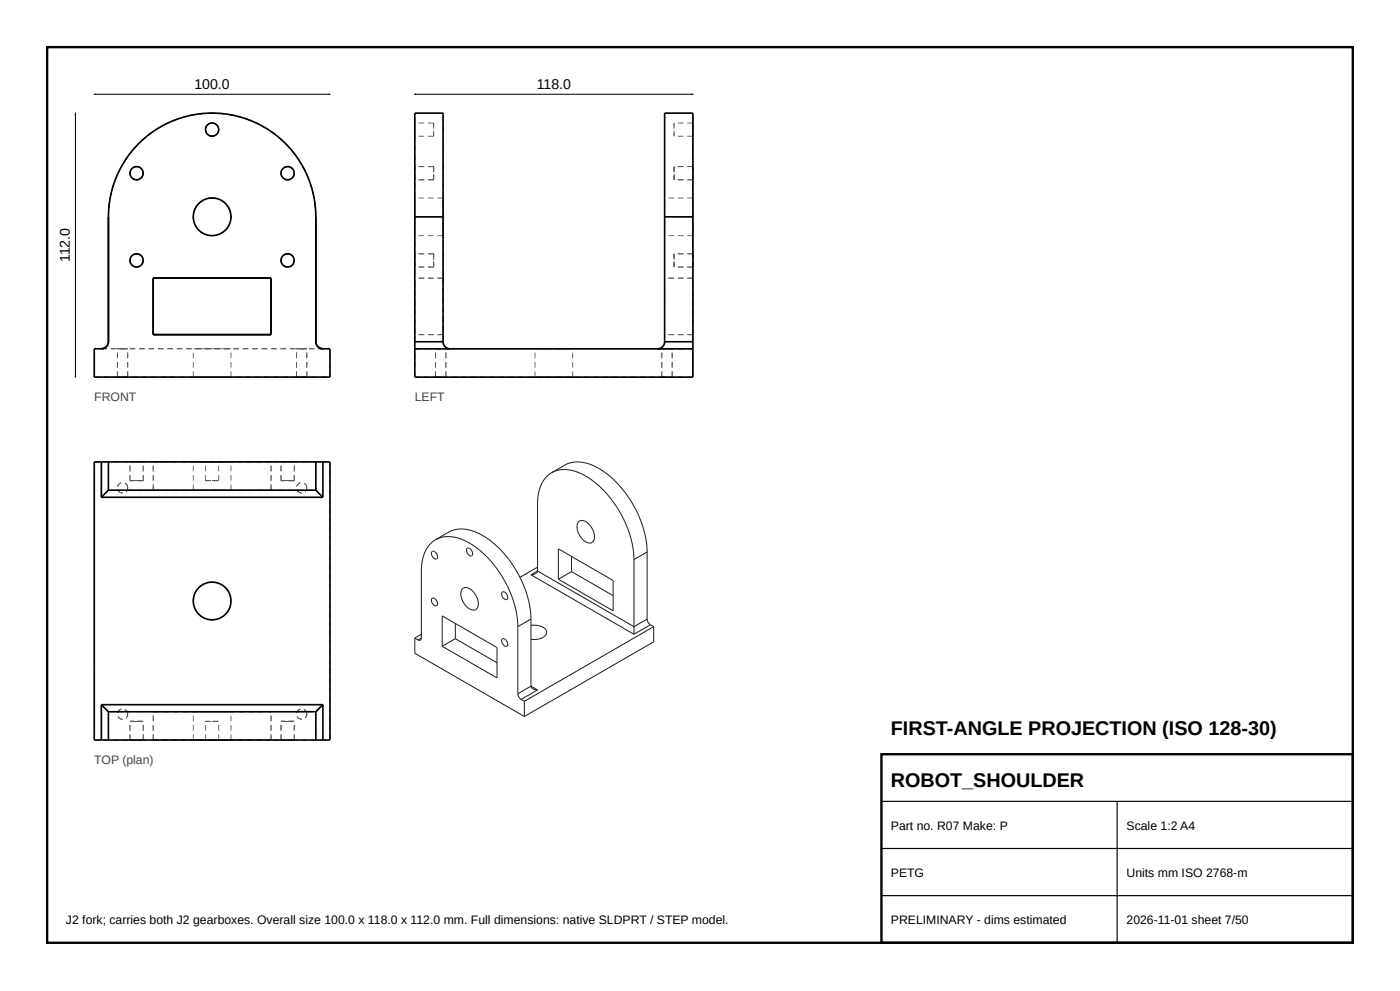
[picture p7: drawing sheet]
<svg xmlns="http://www.w3.org/2000/svg" width="297mm" height="210mm" viewBox="0 0 297 210" stroke-linecap="round" stroke-linejoin="round" font-family="sans-serif">
<defs><g id="words">
<g font-size="4.2">
<text x="189" y="156">FIRST-ANGLE PROJECTION (ISO 128-30)</text>
<text x="189" y="167">ROBOT_SHOULDER</text>
</g>
<g font-size="3">
<text x="41.2" y="18.8">100.0</text>
<text x="113.9" y="18.8">118.0</text>
<text x="14.8" y="55.6" transform="rotate(-90 14.8 55.6)">112.0</text>
</g>
<g font-size="2.6" fill="#444">
<text x="20" y="85">FRONT</text>
<text x="88" y="85">LEFT</text>
<text x="20" y="162">TOP (plan)</text>
</g>
<g font-size="2.6">
<text x="189" y="176">Part no. R07 Make: P</text>
<text x="239" y="176">Scale 1:2 A4</text>
<text x="189" y="186">PETG</text>
<text x="239" y="186">Units mm ISO 2768-m</text>
<text x="14" y="196">J2 fork; carries both J2 gearboxes. Overall size 100.0 x 118.0 x 112.0 mm. Full dimensions: native SLDPRT / STEP model.</text>
<text x="189" y="196">PRELIMINARY - dims estimated</text>
<text x="239" y="196">2026-11-01 sheet 7/50</text>
</g>
</g></defs>
<path d="M10 10h277v190h-277zM187 160h100v40h-100z" fill="none" stroke="#000" stroke-width=".5"/>
<path d="M187 170h100M187 180h100M237 170v30M187 190h100" fill="none" stroke="#000" stroke-width=".25"/>
<g fill="#555">
<path d="M20 73.9h1.2v.2h-1.2z"/>
<path d="M68.5 73.9h1.2v.2h-1.2z"/>
<path d="M21.5 73.9h1.2v.2h-1.2zM23.5 73.9h1.2v.2h-1.2zM25.5 73.9h1.2v.2h-1.2zM27.5 73.9h1.2v.2h-1.2zM29.5 73.9h1.2v.2h-1.2zM31.5 73.9h1.2v.2h-1.2zM33.5 73.9h1.2v.2h-1.2zM35.5 73.9h1.2v.2h-1.2zM37.5 73.9h1.2v.2h-1.2zM39.5 73.9h1.2v.2h-1.2zM41.5 73.9h1.2v.2h-1.2zM43.5 73.9h1.2v.2h-1.2zM45.5 73.9h1.2v.2h-1.2zM47.5 73.9h1.2v.2h-1.2zM49.5 73.9h1.2v.2h-1.2zM51.5 73.9h1.2v.2h-1.2zM53.5 73.9h1.2v.2h-1.2zM55.5 73.9h1.2v.2h-1.2zM57.5 73.9h1.2v.2h-1.2zM59.5 73.9h1.2v.2h-1.2zM61.5 73.9h1.2v.2h-1.2zM63.5 73.9h1.2v.2h-1.2zM65.5 73.9h1.2v.2h-1.2zM67.5 73.9h1v.2h-1z"/>
<path d="M21.5 73.9h1.2v.2h-1.2zM23.5 73.9h1.2v.2h-1.2zM25.5 73.9h1.2v.2h-1.2zM27.5 73.9h1.2v.2h-1.2zM29.5 73.9h1.2v.2h-1.2zM31.5 73.9h1.2v.2h-1.2zM33.5 73.9h1.2v.2h-1.2zM35.5 73.9h1.2v.2h-1.2zM37.5 73.9h1.2v.2h-1.2zM39.5 73.9h1.2v.2h-1.2zM41.5 73.9h1.2v.2h-1.2zM43.5 73.9h1.2v.2h-1.2zM45.5 73.9h1.2v.2h-1.2zM47.5 73.9h1.2v.2h-1.2zM49.5 73.9h1.2v.2h-1.2zM51.5 73.9h1.2v.2h-1.2zM53.5 73.9h1.2v.2h-1.2zM55.5 73.9h1.2v.2h-1.2zM57.5 73.9h1.2v.2h-1.2zM59.5 73.9h1.2v.2h-1.2zM61.5 73.9h1.2v.2h-1.2zM63.5 73.9h1.2v.2h-1.2zM65.5 73.9h1.2v.2h-1.2zM67.5 73.9h1v.2h-1z"/>
<path d="M47.8 73.9h1.2v.2h-1.2zM45.8 73.9h1.2v.2h-1.2zM43.8 73.9h1.2v.2h-1.2zM41.8 73.9h1.2v.2h-1.2z"/>
<path d="M41 73.9h1.2v.2h-1.2zM43 73.9h1.2v.2h-1.2zM45 73.9h1.2v.2h-1.2zM47 73.9h1.2v.2h-1.2z"/>
<path d="M21.5 73.9l.7-.1 .3-.3 .1 .1-.7 .4-.4 .1zM22.9 72.5h.2l-.1 .4-.1-.1z"/>
<path d="M19.9 78.8h.2v1.2h-.2zM19.9 76.8h.2v1.2h-.2zM19.9 74.8h.2v1.2h-.2z"/>
<path d="M22.9 71.3h.2v1.2h-.2zM22.9 69.3h.2v1.2h-.2zM22.9 67.3h.2v1.2h-.2zM22.9 65.3h.2v1.2h-.2zM22.9 63.3h.2v1.2h-.2zM22.9 61.3h.2v1.2h-.2zM22.9 59.3h.2v1.2h-.2zM22.9 57.3h.2v1.2h-.2zM22.9 55.3h.2v1.2h-.2zM22.9 53.3h.2v1.2h-.2zM22.9 51.3h.2v1.2h-.2zM22.9 49.3h.2v1.2h-.2zM22.9 47.3h.2v1.2h-.2zM22.9 46h.2v.5h-.2z"/>
<path d="M20 79.9h1.2v.2h-1.2zM22 79.9h1.2v.2h-1.2zM24 79.9h1.2v.2h-1.2zM26 79.9h1.2v.2h-1.2zM28 79.9h1.2v.2h-1.2zM30 79.9h1.2v.2h-1.2zM32 79.9h1.2v.2h-1.2zM34 79.9h1.2v.2h-1.2zM36 79.9h1.2v.2h-1.2zM38 79.9h1.2v.2h-1.2zM40 79.9h1.2v.2h-1.2zM42 79.9h1.2v.2h-1.2zM44 79.9h1.2v.2h-1.2zM46 79.9h1.2v.2h-1.2zM48 79.9h1.2v.2h-1.2zM50 79.9h1.2v.2h-1.2zM52 79.9h1.2v.2h-1.2zM54 79.9h1.2v.2h-1.2zM56 79.9h1.2v.2h-1.2zM58 79.9h1.2v.2h-1.2zM60 79.9h1.2v.2h-1.2zM62 79.9h1.2v.2h-1.2zM64 79.9h1.2v.2h-1.2zM66 79.9h1.2v.2h-1.2zM68 79.9h1.2v.2h-1.2z"/>
<path d="M25.9 79.9h1.2v.2h-1.2zM24.9 79.9h.2v.2h-.2z"/>
<path d="M24.9 79.9h1.2v.2h-1.2zM26.9 79.9h.2v.2h-.2z"/>
<path d="M63.9 79.9h1.2v.2h-1.2zM62.9 79.9h.2v.2h-.2z"/>
<path d="M62.9 79.9h1.2v.2h-1.2zM64.9 79.9h.2v.2h-.2z"/>
<path d="M25.9 79.9h1.2v.2h-1.2zM24.9 79.9h.2v.2h-.2z"/>
<path d="M24.9 79.9h1.2v.2h-1.2zM26.9 79.9h.2v.2h-.2z"/>
<path d="M47.8 79.9h1.2v.2h-1.2zM45.8 79.9h1.2v.2h-1.2zM43.8 79.9h1.2v.2h-1.2zM41.8 79.9h1.2v.2h-1.2z"/>
<path d="M41 79.9h1.2v.2h-1.2zM43 79.9h1.2v.2h-1.2zM45 79.9h1.2v.2h-1.2zM47 79.9h1.2v.2h-1.2z"/>
<path d="M63.9 79.9h1.2v.2h-1.2zM62.9 79.9h.2v.2h-.2z"/>
<path d="M62.9 79.9h1.2v.2h-1.2zM64.9 79.9h.2v.2h-.2z"/>
<path d="M66.9 44.8h.2v1.2h-.2zM66.7 42.8h.1l.2 1.2h-.2v-.6zM66.3 40.9l.2-.1 .2 1.2h-.2zM65.7 38.9h.2l.4 1.1-.2 .1-.1-.5zM65 37.1l.2-.1 .4 1.1-.1 .1zM64.1 35.3l.2-.1 .5 1.1-.1 .1-.1-.5zM63.1 33.6l.1-.1 .7 1-.2 .1zM61.9 32l.1-.1 .8 1-.2 .1zM60.7 30.4l.8 .9-.1 .1-.9-.8zM59.2 29.1l.9 .8-.1 .1-.9-.8zM57.6 27.9l1 .7-.1 .1-1-.7zM55.9 26.8l1 .6-.1 .2-1-.7zM54.1 25.9l1.1 .5-.1 .2-.6-.5-.5-.1zM52.2 25.1l1.2 .5-.1 .1-1.1-.4zM50.3 24.6l1.2 .3-.1 .2-.6-.3-.5-.1zM48.4 24.2l1.1 .2v.1l-1.2-.2zM46.4 24l1.2 .1-.1 .1-.5-.1h-.7zM44.4 23.9h1.2v.2h-1.2zM42.3 24.1l1.2-.1 .1 .1h-.6l-.6 .1zM40.4 24.4l1.2-.2v.2l-1.2 .2zM38.4 24.9l1.2-.3v.2h-.4l-.7 .3zM36.5 25.6l1.2-.4v.1l-1.1 .5zM34.7 26.4l1.1-.5 .1 .2-1.1 .5zM33 27.5l1-.7 .1 .2-1 .6zM31.4 28.6l.9-.7 .1 .2-.9 .7zM29.8 29.9l.9-.8 .2 .2-.9 .8zM29.2 30.6l.1-.1 .1 .1-.8 .9-.2-.1zM27.9 32l.2 .1-.6 .5-.2 .4-.1-.1zM26.7 33.6l.2 .1-.7 1-.1-.1zM25.7 35.3l.1 .1-.4 .5-.1 .6-.2-.1zM24.8 37.1l.1 .1-.4 1.1-.2-.1zM24.1 39h.1l-.2 .6-.1 .6-.2-.1zM23.5 40.9h.2l-.3 1.2h-.1zM23.1 42.9h.2l-.1 .5v.7h-.2zM22.9 44.9h.2v1.1h-.2z"/>
<path d="M69.9 78.8h.2v1.2h-.2zM69.9 76.8h.2v1.2h-.2zM69.9 74.8h.2v1.2h-.2z"/>
<path d="M66.9 71.3h.2v1.2h-.2zM66.9 69.3h.2v1.2h-.2zM66.9 67.3h.2v1.2h-.2zM66.9 65.3h.2v1.2h-.2zM66.9 63.3h.2v1.2h-.2zM66.9 61.3h.2v1.2h-.2zM66.9 59.3h.2v1.2h-.2zM66.9 57.3h.2v1.2h-.2zM66.9 55.3h.2v1.2h-.2zM66.9 53.3h.2v1.2h-.2zM66.9 51.3h.2v1.2h-.2zM66.9 49.3h.2v1.2h-.2zM66.9 47.3h.2v1.2h-.2zM66.9 46h.2v.5h-.2z"/>
<path d="M67.4 73.6l.1-.1 .3 .3 .7 .1v.2l-.7-.2zM66.9 72.5h.2v.3l-.1 .1z"/>
<path d="M29 53.7l.6 .2 .5 .4-.1 .1-.4-.4-.6-.1zM30.3 55.1l.2-.1v.3l-.4 .9-.1-.1 .3-.5zM28.3 56.3l.5 .3 .5-.1 .1 .2-.9-.1-.3-.1zM27.6 54.6l.2 .1-.2 .6 .2 .5h-.2l-.1-.5zM28.2 54l.8-.3v.2h-.3l-.4 .2z"/>
<path d="M32.5 58.9h1.2v.2h-1.2zM34.5 58.9h1.2v.2h-1.2zM36.5 58.9h1.2v.2h-1.2zM38.5 58.9h1.2v.2h-1.2zM40.5 58.9h1.2v.2h-1.2zM42.5 58.9h1.2v.2h-1.2zM44.5 58.9h1.2v.2h-1.2zM46.5 58.9h1.2v.2h-1.2zM48.5 58.9h1.2v.2h-1.2zM50.5 58.9h1.2v.2h-1.2zM52.5 58.9h1.2v.2h-1.2zM54.5 58.9h1.2v.2h-1.2zM56.5 58.9h1v.2h-1z"/>
<path d="M57.4 59h.2v1.2h-.2zM57.4 61h.2v1.2h-.2zM57.4 63h.2v1.2h-.2zM57.4 65h.2v1.2h-.2zM57.4 67h.2v1.2h-.2zM57.4 69h.2v1.2h-.2z"/>
<path d="M32.5 70.9h1.2v.2h-1.2zM34.5 70.9h1.2v.2h-1.2zM36.5 70.9h1.2v.2h-1.2zM38.5 70.9h1.2v.2h-1.2zM40.5 70.9h1.2v.2h-1.2zM42.5 70.9h1.2v.2h-1.2zM44.5 70.9h1.2v.2h-1.2zM46.5 70.9h1.2v.2h-1.2zM48.5 70.9h1.2v.2h-1.2zM50.5 70.9h1.2v.2h-1.2zM52.5 70.9h1.2v.2h-1.2zM54.5 70.9h1.2v.2h-1.2zM56.5 70.9h1v.2h-1z"/>
<path d="M32.4 59h.2v1.2h-.2zM32.4 61h.2v1.2h-.2zM32.4 63h.2v1.2h-.2zM32.4 65h.2v1.2h-.2zM32.4 67h.2v1.2h-.2zM32.4 69h.2v1.2h-.2z"/>
<path d="M29 35.3l.6 .1 .5 .4-.1 .1-.4-.4-.6-.1zM30.3 36.6l.2-.1v.3l-.4 .9-.1-.1 .3-.5zM28.3 37.8l.5 .3 .5-.1 .1 .2-.9-.1-.3-.1zM27.6 36.1l.2 .1-.2 .6 .2 .5h-.2l-.1-.5zM28.2 35.5l.8-.2v.1h-.3l-.4 .2z"/>
<path d="M45 41.9l1.2 .2v.2l-.6-.3-.6 .1zM47 42.4l.9 .7-.1 .2-.2-.4-.7-.3zM48.3 43.9l.1-.1 .5 1.1h-.1l-.2-.7zM48.9 45.7h.2v.1l-.1 1.1h-.2l.2-.5zM48.5 47.6l.2 .1-.7 1-.1-.1 .6-.6zM46.3 49.7l.6-.2 .4-.4 .1 .2-1 .5zM44.4 49.8l.3 .2 .8-.1 .1 .1h-1.3zM42.6 49.1l.5 .4 .5 .1v.2l-1-.5-.1-.1zM41.3 47.6l.1-.1 .1 .5 .5 .5-.1 .1zM40.9 45.6h.2l-.1 .8 .2 .4h-.2zM41.6 43.7l.2 .1-.4 .4-.1 .7-.2-.1zM42.1 43.1l1-.7 .1 .1-.3 .1-.6 .6zM43.9 42.1l1.1-.2v.2l-.6-.1-.5 .2z"/>
<path d="M45 26l.7 .2 .4 .3-.1 .1-.4-.4h-.6zM46.3 27.3h.2v.3l-.4 .9-.1-.1 .3-.5zM44.3 28.6l.5 .3 .6-.2v.2h-.9l-.3-.2zM43.7 26.8l.1 .1-.2 .7 .2 .4-.2 .1-.1-.5zM44.2 26.2l.8-.2v.2l-.3-.1-.4 .3z"/>
<path d="M61 53.7l.7 .2 .4 .4-.1 .1-.3-.4-.7-.1zM62.3 55.1l.2-.1v.3l-.4 .9-.1-.1 .4-.5zM60.3 56.3l.6 .3 .5-.1v.2l-.9-.1-.3-.1zM59.7 54.6l.1 .1-.2 .6 .2 .5h-.1l-.2-.5zM60.2 54l.8-.3v.2h-.3l-.4 .2z"/>
<path d="M61 35.3l.7 .1 .4 .4-.1 .1-.3-.4-.7-.1zM62.3 36.6l.2-.1v.3l-.4 .9-.1-.1 .4-.5zM60.3 37.8l.6 .3 .5-.1v.2l-.9-.1-.3-.1zM59.7 36.1l.1 .1-.2 .6 .2 .5h-.1l-.2-.5zM60.2 35.5l.8-.2v.1h-.3l-.4 .2z"/>
<path d="M21.5 73.9l.7-.1 .3-.3 .1 .1-.7 .4-.4 .1zM22.9 72.5h.2l-.1 .4-.1-.1z"/>
<path d="M22.9 71.3h.2v1.2h-.2zM22.9 69.3h.2v1.2h-.2zM22.9 67.3h.2v1.2h-.2zM22.9 65.3h.2v1.2h-.2zM22.9 63.3h.2v1.2h-.2zM22.9 61.3h.2v1.2h-.2zM22.9 59.3h.2v1.2h-.2zM22.9 57.3h.2v1.2h-.2zM22.9 55.3h.2v1.2h-.2zM22.9 53.3h.2v1.2h-.2zM22.9 51.3h.2v1.2h-.2zM22.9 49.3h.2v1.2h-.2zM22.9 47.3h.2v1.2h-.2zM22.9 46h.2v.5h-.2z"/>
<path d="M66.9 44.8h.2v1.2h-.2zM66.7 42.8h.1l.2 1.2h-.2v-.6zM66.3 40.9l.2-.1 .2 1.2h-.2zM65.7 38.9h.2l.4 1.1-.2 .1-.1-.5zM65 37.1l.2-.1 .4 1.1-.1 .1zM64.1 35.3l.2-.1 .5 1.1-.1 .1-.1-.5zM63.1 33.6l.1-.1 .7 1-.2 .1zM61.9 32l.1-.1 .8 1-.2 .1zM60.7 30.4l.8 .9-.1 .1-.9-.8zM59.2 29.1l.9 .8-.1 .1-.9-.8zM57.6 27.9l1 .7-.1 .1-1-.7zM55.9 26.8l1 .6-.1 .2-1-.7zM54.1 25.9l1.1 .5-.1 .2-.6-.5-.5-.1zM52.2 25.1l1.2 .5-.1 .1-1.1-.4zM50.3 24.6l1.2 .3-.1 .2-.6-.3-.5-.1zM48.4 24.2l1.1 .2v.1l-1.2-.2zM46.4 24l1.2 .1-.1 .1-.5-.1h-.7zM44.4 23.9h1.2v.2h-1.2zM42.3 24.1l1.2-.1 .1 .1h-.6l-.6 .1zM40.4 24.4l1.2-.2v.2l-1.2 .2zM38.4 24.9l1.2-.3v.2h-.4l-.7 .3zM36.5 25.6l1.2-.4v.1l-1.1 .5zM34.7 26.4l1.1-.5 .1 .2-1.1 .5zM33 27.5l1-.7 .1 .2-1 .6zM31.4 28.6l.9-.7 .1 .2-.9 .7zM29.8 29.9l.9-.8 .2 .2-.9 .8zM29.2 30.6l.1-.1 .1 .1-.8 .9-.2-.1zM27.9 32l.2 .1-.6 .5-.2 .4-.1-.1zM26.7 33.6l.2 .1-.7 1-.1-.1zM25.7 35.3l.1 .1-.4 .5-.1 .6-.2-.1zM24.8 37.1l.1 .1-.4 1.1-.2-.1zM24.1 39h.1l-.2 .6-.1 .6-.2-.1zM23.5 40.9h.2l-.3 1.2h-.1zM23.1 42.9h.2l-.1 .5v.7h-.2zM22.9 44.9h.2v1.1h-.2z"/>
<path d="M66.9 71.3h.2v1.2h-.2zM66.9 69.3h.2v1.2h-.2zM66.9 67.3h.2v1.2h-.2zM66.9 65.3h.2v1.2h-.2zM66.9 63.3h.2v1.2h-.2zM66.9 61.3h.2v1.2h-.2zM66.9 59.3h.2v1.2h-.2zM66.9 57.3h.2v1.2h-.2zM66.9 55.3h.2v1.2h-.2zM66.9 53.3h.2v1.2h-.2zM66.9 51.3h.2v1.2h-.2zM66.9 49.3h.2v1.2h-.2zM66.9 47.3h.2v1.2h-.2zM66.9 46h.2v.5h-.2z"/>
<path d="M67.5 73.5l.3 .3 .7 .1v.2l-.7-.2-.4-.3zM66.9 72.5h.2v.3l-.1 .1z"/>
<path d="M29 53.7l.6 .2 .5 .4-.1 .1-.4-.4-.6-.1zM30.3 55.1l.2-.1v.3l-.4 .9-.1-.1 .3-.5zM28.3 56.3l.5 .3 .5-.1 .1 .2-.9-.1-.3-.1zM27.6 54.6l.2 .1-.2 .6 .2 .5h-.2l-.1-.5zM28.2 54l.8-.3v.2h-.3l-.4 .2z"/>
<path d="M32.5 58.9h1.2v.2h-1.2zM34.5 58.9h1.2v.2h-1.2zM36.5 58.9h1.2v.2h-1.2zM38.5 58.9h1.2v.2h-1.2zM40.5 58.9h1.2v.2h-1.2zM42.5 58.9h1.2v.2h-1.2zM44.5 58.9h1.2v.2h-1.2zM46.5 58.9h1.2v.2h-1.2zM48.5 58.9h1.2v.2h-1.2zM50.5 58.9h1.2v.2h-1.2zM52.5 58.9h1.2v.2h-1.2zM54.5 58.9h1.2v.2h-1.2zM56.5 58.9h1v.2h-1z"/>
<path d="M57.4 69.8h.2v1.2h-.2zM57.4 67.8h.2v1.2h-.2zM57.4 65.8h.2v1.2h-.2zM57.4 63.8h.2v1.2h-.2zM57.4 61.8h.2v1.2h-.2zM57.4 59.8h.2v1.2h-.2z"/>
<path d="M32.5 70.9h1.2v.2h-1.2zM34.5 70.9h1.2v.2h-1.2zM36.5 70.9h1.2v.2h-1.2zM38.5 70.9h1.2v.2h-1.2zM40.5 70.9h1.2v.2h-1.2zM42.5 70.9h1.2v.2h-1.2zM44.5 70.9h1.2v.2h-1.2zM46.5 70.9h1.2v.2h-1.2zM48.5 70.9h1.2v.2h-1.2zM50.5 70.9h1.2v.2h-1.2zM52.5 70.9h1.2v.2h-1.2zM54.5 70.9h1.2v.2h-1.2zM56.5 70.9h1v.2h-1z"/>
<path d="M32.4 69.8h.2v1.2h-.2zM32.4 67.8h.2v1.2h-.2zM32.4 65.8h.2v1.2h-.2zM32.4 63.8h.2v1.2h-.2zM32.4 61.8h.2v1.2h-.2zM32.4 59.8h.2v1.2h-.2z"/>
<path d="M29 35.3l.6 .1 .5 .4-.1 .1-.4-.4-.6-.1zM30.3 36.6l.2-.1v.3l-.4 .9-.1-.1 .3-.5zM28.3 37.8l.5 .3 .5-.1 .1 .2-.9-.1-.3-.1zM27.6 36.1l.2 .1-.2 .6 .2 .5h-.2l-.1-.5zM28.2 35.5l.8-.2v.1h-.3l-.4 .2z"/>
<path d="M45 41.9l1.2 .2v.2l-.6-.3-.6 .1zM47 42.4l.9 .7-.1 .2-.2-.4-.7-.3zM48.3 43.9l.1-.1 .5 1.1h-.1l-.2-.7zM48.9 45.7h.2v.1l-.1 1.1h-.2l.2-.5zM48.5 47.6l.2 .1-.7 1-.1-.1 .6-.6zM46.3 49.7l.6-.2 .4-.4 .1 .2-1 .5zM44.4 49.8l.3 .2 .8-.1 .1 .1h-1.3zM42.6 49.1l.5 .4 .5 .1v.2l-1-.5-.1-.1zM41.3 47.6l.1-.1 .1 .5 .5 .5-.1 .1zM40.9 45.6h.2l-.1 .8 .2 .4h-.2zM41.6 43.7l.2 .1-.4 .4-.1 .7-.2-.1zM42.1 43.1l1-.7 .1 .1-.3 .1-.6 .6zM43.9 42.1l1.1-.2v.2l-.6-.1-.5 .2z"/>
<path d="M45 26l.7 .2 .4 .3-.1 .1-.4-.4h-.6zM46.3 27.3h.2v.3l-.4 .9-.1-.1 .3-.5zM44.3 28.6l.5 .3 .6-.2v.2h-.9l-.3-.2zM43.7 26.8l.1 .1-.2 .7 .2 .4-.2 .1-.1-.5zM44.2 26.2l.8-.2v.2l-.3-.1-.4 .3z"/>
<path d="M61 53.7l.7 .2 .4 .4-.1 .1-.3-.4-.7-.1zM62.3 55.1l.2-.1v.3l-.4 .9-.1-.1 .4-.5zM60.3 56.3l.6 .3 .5-.1v.2l-.9-.1-.3-.1zM59.7 54.6l.1 .1-.2 .6 .2 .5h-.1l-.2-.5zM60.2 54l.8-.3v.2h-.3l-.4 .2z"/>
<path d="M61 35.3l.7 .1 .4 .4-.1 .1-.3-.4-.7-.1zM62.3 36.6l.2-.1v.3l-.4 .9-.1-.1 .4-.5zM60.3 37.8l.6 .3 .5-.1v.2l-.9-.1-.3-.1zM59.7 36.1l.1 .1-.2 .6 .2 .5h-.1l-.2-.5zM60.2 35.5l.8-.2v.1h-.3l-.4 .2z"/>
<path d="M48.9 78.8h.2v1.2h-.2zM48.9 76.8h.2v1.2h-.2zM48.9 74.8h.2v1.2h-.2z"/>
<path d="M25.9 73.9h1.2v.2h-1.2zM24.9 73.9h.2v.2h-.2z"/>
<path d="M24.9 73.9h1.2v.2h-1.2zM26.9 73.9h.2v.2h-.2z"/>
<path d="M27 78.8h.2v1.2h-.2zM27 76.8h.2v1.2h-.2zM27 74.8h.2v1.2h-.2z"/>
<path d="M63.9 73.9h1.2v.2h-1.2zM62.9 73.9h.2v.2h-.2z"/>
<path d="M62.9 73.9h1.2v.2h-1.2zM64.9 73.9h.2v.2h-.2z"/>
<path d="M65 78.8h.2v1.2h-.2zM65 76.8h.2v1.2h-.2zM65 74.8h.2v1.2h-.2z"/>
<path d="M25.9 73.9h1.2v.2h-1.2zM24.9 73.9h.2v.2h-.2z"/>
<path d="M24.9 73.9h1.2v.2h-1.2zM26.9 73.9h.2v.2h-.2z"/>
<path d="M27 78.8h.2v1.2h-.2zM27 76.8h.2v1.2h-.2zM27 74.8h.2v1.2h-.2z"/>
<path d="M63.9 73.9h1.2v.2h-1.2zM62.9 73.9h.2v.2h-.2z"/>
<path d="M62.9 73.9h1.2v.2h-1.2zM64.9 73.9h.2v.2h-.2z"/>
<path d="M65 78.8h.2v1.2h-.2zM65 76.8h.2v1.2h-.2zM65 74.8h.2v1.2h-.2z"/>
<path d="M66.9 44.8h.2v1.2h-.2zM66.7 42.8h.1l.2 1.2h-.2v-.6zM66.3 40.9l.2-.1 .2 1.2h-.2zM65.7 38.9h.2l.4 1.1-.2 .1-.1-.5zM65 37.1l.2-.1 .4 1.1-.1 .1zM64.1 35.3l.2-.1 .5 1.1-.1 .1-.1-.5zM63.1 33.6l.1-.1 .7 1-.2 .1zM61.9 32l.1-.1 .8 1-.2 .1zM60.7 30.4l.8 .9-.1 .1-.9-.8zM59.2 29.1l.9 .8-.1 .1-.9-.8zM57.6 27.9l1 .7-.1 .1-1-.7zM55.9 26.8l1 .6-.1 .2-1-.7zM54.1 25.9l1.1 .5-.1 .2-.6-.5-.5-.1zM52.2 25.1l1.2 .5-.1 .1-1.1-.4zM50.3 24.6l1.2 .3-.1 .2-.6-.3-.5-.1zM48.4 24.2l1.1 .2v.1l-1.2-.2zM46.4 24l1.2 .1-.1 .1-.5-.1h-.7zM44.4 23.9h1.2v.2h-1.2zM42.3 24.1l1.2-.1 .1 .1h-.6l-.6 .1zM40.4 24.4l1.2-.2v.2l-1.2 .2zM38.4 24.9l1.2-.3v.2h-.4l-.7 .3zM36.5 25.6l1.2-.4v.1l-1.1 .5zM34.7 26.4l1.1-.5 .1 .2-1.1 .5zM33 27.5l1-.7 .1 .2-1 .6zM31.4 28.6l.9-.7 .1 .2-.9 .7zM29.8 29.9l.9-.8 .2 .2-.9 .8zM29.2 30.6l.1-.1 .1 .1-.8 .9-.2-.1zM27.9 32l.2 .1-.6 .5-.2 .4-.1-.1zM26.7 33.6l.2 .1-.7 1-.1-.1zM25.7 35.3l.1 .1-.4 .5-.1 .6-.2-.1zM24.8 37.1l.1 .1-.4 1.1-.2-.1zM24.1 39h.1l-.2 .6-.1 .6-.2-.1zM23.5 40.9h.2l-.3 1.2h-.1zM23.1 42.9h.2l-.1 .5v.7h-.2zM22.9 44.9h.2v1.1h-.2z"/>
<path d="M29 53.7l.6 .2 .5 .4-.1 .1-.4-.4-.6-.1zM30.3 55.1l.2-.1v.3l-.4 .9-.1-.1 .3-.5zM28.3 56.3l.5 .3 .5-.1 .1 .2-.9-.1-.3-.1zM27.6 54.6l.2 .1-.2 .6 .2 .5h-.2l-.1-.5zM28.2 54l.8-.3v.2h-.3l-.4 .2z"/>
<path d="M29 35.3l.6 .1 .5 .4-.1 .1-.4-.4-.6-.1zM30.3 36.6l.2-.1v.3l-.4 .9-.1-.1 .3-.5zM28.3 37.8l.5 .3 .5-.1 .1 .2-.9-.1-.3-.1zM27.6 36.1l.2 .1-.2 .6 .2 .5h-.2l-.1-.5zM28.2 35.5l.8-.2v.1h-.3l-.4 .2z"/>
<path d="M45 41.9l1.2 .2v.2l-.6-.3-.6 .1zM47 42.4l.9 .7-.1 .2-.2-.4-.7-.3zM48.3 43.9l.1-.1 .5 1.1h-.1l-.2-.7zM48.9 45.7h.2v.1l-.1 1.1h-.2l.2-.5zM48.5 47.6l.2 .1-.7 1-.1-.1 .6-.6zM46.3 49.7l.6-.2 .4-.4 .1 .2-1 .5zM44.4 49.8l.3 .2 .8-.1 .1 .1h-1.3zM42.6 49.1l.5 .4 .5 .1v.2l-1-.5-.1-.1zM41.3 47.6l.1-.1 .1 .5 .5 .5-.1 .1zM40.9 45.6h.2l-.1 .8 .2 .4h-.2zM41.6 43.7l.2 .1-.4 .4-.1 .7-.2-.1zM42.1 43.1l1-.7 .1 .1-.3 .1-.6 .6zM43.9 42.1l1.1-.2v.2l-.6-.1-.5 .2z"/>
<path d="M45 26l.7 .2 .4 .3-.1 .1-.4-.4h-.6zM46.3 27.3h.2v.3l-.4 .9-.1-.1 .3-.5zM44.3 28.6l.5 .3 .6-.2v.2h-.9l-.3-.2zM43.7 26.8l.1 .1-.2 .7 .2 .4-.2 .1-.1-.5zM44.2 26.2l.8-.2v.2l-.3-.1-.4 .3z"/>
<path d="M61 53.7l.7 .2 .4 .4-.1 .1-.3-.4-.7-.1zM62.3 55.1l.2-.1v.3l-.4 .9-.1-.1 .4-.5zM60.3 56.3l.6 .3 .5-.1v.2l-.9-.1-.3-.1zM59.7 54.6l.1 .1-.2 .6 .2 .5h-.1l-.2-.5zM60.2 54l.8-.3v.2h-.3l-.4 .2z"/>
<path d="M61 35.3l.7 .1 .4 .4-.1 .1-.3-.4-.7-.1zM62.3 36.6l.2-.1v.3l-.4 .9-.1-.1 .4-.5zM60.3 37.8l.6 .3 .5-.1v.2l-.9-.1-.3-.1zM59.7 36.1l.1 .1-.2 .6 .2 .5h-.1l-.2-.5zM60.2 35.5l.8-.2v.1h-.3l-.4 .2z"/>
<path d="M40.9 78.8h.2v1.2h-.2zM40.9 76.8h.2v1.2h-.2zM40.9 74.8h.2v1.2h-.2z"/>
<path d="M24.8 78.8h.2v1.2h-.2zM24.8 76.8h.2v1.2h-.2zM24.8 74.8h.2v1.2h-.2z"/>
<path d="M62.8 78.8h.2v1.2h-.2zM62.8 76.8h.2v1.2h-.2zM62.8 74.8h.2v1.2h-.2z"/>
<path d="M24.8 78.8h.2v1.2h-.2zM24.8 76.8h.2v1.2h-.2zM24.8 74.8h.2v1.2h-.2z"/>
<path d="M62.8 78.8h.2v1.2h-.2zM62.8 76.8h.2v1.2h-.2zM62.8 74.8h.2v1.2h-.2z"/>
</g>
<g fill="none" stroke="#000" stroke-width=".35">
<path d="M32.5 59h25v12h-25zM21.5 74h-1.5v6h50v-6h-1.5M23 72.5l-.3 .9-.5 .4-.7 .2M23 72.5v-26.5a22 22 0 0 1 22-22 22 22 0 0 1 22 22v26.5M23 72.5l-.1 .5-.3 .5-.4 .3-.7 .2M67 72.5l.3 .9 .5 .4 .7 .2M67 72.5l.1 .5 .3 .5 .4 .3 .7 .2"/>
<circle cx="29" cy="36.7" r="1.4"/>
<circle cx="45" cy="27.5" r="1.4"/>
<circle cx="61" cy="36.7" r="1.4"/>
<circle cx="29" cy="55.2" r="1.4"/>
<circle cx="45" cy="46" r="4"/>
<circle cx="61" cy="55.2" r="1.4"/>
</g>
<g fill="#555">
<path d="M29 156.9h1.2v.2h-1.2z"/>
<path d="M27.6 156.9h1.2v.2h-1.2z"/>
<path d="M45 156.9h1.2v.2h-1.2z"/>
<path d="M43.6 156.9h1.2v.2h-1.2z"/>
<path d="M61 156.9h1.2v.2h-1.2z"/>
<path d="M59.6 156.9h1.2v.2h-1.2z"/>
<path d="M29 152.9h1.2v.2h-1.2z"/>
<path d="M27.6 152.9h1.2v.2h-1.2z"/>
<path d="M45 152.9h1.2v.2h-1.2z"/>
<path d="M43.6 152.9h1.2v.2h-1.2z"/>
<path d="M61 152.9h1.2v.2h-1.2z"/>
<path d="M59.6 152.9h1.2v.2h-1.2z"/>
<path d="M29 97.9h1.2v.2h-1.2z"/>
<path d="M27.6 97.9h1.2v.2h-1.2z"/>
<path d="M45 97.9h1.2v.2h-1.2z"/>
<path d="M43.6 97.9h1.2v.2h-1.2z"/>
<path d="M61 97.9h1.2v.2h-1.2z"/>
<path d="M59.6 97.9h1.2v.2h-1.2z"/>
<path d="M29 101.9h1.2v.2h-1.2z"/>
<path d="M27.6 101.9h1.2v.2h-1.2z"/>
<path d="M45 101.9h1.2v.2h-1.2z"/>
<path d="M43.6 101.9h1.2v.2h-1.2z"/>
<path d="M61 101.9h1.2v.2h-1.2z"/>
<path d="M59.6 101.9h1.2v.2h-1.2z"/>
<path d="M20 156.9h1.2v.2h-1.2zM22 156.9h1.2v.2h-1.2zM24 156.9h1.2v.2h-1.2zM26 156.9h1.2v.2h-1.2zM28 156.9h1.2v.2h-1.2zM30 156.9h1.2v.2h-1.2zM32 156.9h1.2v.2h-1.2zM34 156.9h1.2v.2h-1.2zM36 156.9h1.2v.2h-1.2zM38 156.9h1.2v.2h-1.2zM40 156.9h1.2v.2h-1.2zM42 156.9h1.2v.2h-1.2zM44 156.9h1.2v.2h-1.2zM46 156.9h1.2v.2h-1.2zM48 156.9h1.2v.2h-1.2zM50 156.9h1.2v.2h-1.2zM52 156.9h1.2v.2h-1.2zM54 156.9h1.2v.2h-1.2zM56 156.9h1.2v.2h-1.2zM58 156.9h1.2v.2h-1.2zM60 156.9h1.2v.2h-1.2zM62 156.9h1.2v.2h-1.2zM64 156.9h1.2v.2h-1.2zM66 156.9h1.2v.2h-1.2zM68 156.9h1.2v.2h-1.2z"/>
<path d="M29.2 156.9h1.2v.2h-1.2zM27.6 156.9h.8v.2h-.8z"/>
<path d="M32.5 156.9h1.2v.2h-1.2zM34.5 156.9h1.2v.2h-1.2zM36.5 156.9h1.2v.2h-1.2zM38.5 156.9h1.2v.2h-1.2zM40.5 156.9h1.2v.2h-1.2zM42.5 156.9h1.2v.2h-1.2zM44.5 156.9h1.2v.2h-1.2zM46.5 156.9h1.2v.2h-1.2zM48.5 156.9h1.2v.2h-1.2zM50.5 156.9h1.2v.2h-1.2zM52.5 156.9h1.2v.2h-1.2zM54.5 156.9h1.2v.2h-1.2zM56.5 156.9h1v.2h-1z"/>
<path d="M32.5 156.9h1.2v.2h-1.2zM34.5 156.9h1.2v.2h-1.2zM36.5 156.9h1.2v.2h-1.2zM38.5 156.9h1.2v.2h-1.2zM40.5 156.9h1.2v.2h-1.2zM42.5 156.9h1.2v.2h-1.2zM44.5 156.9h1.2v.2h-1.2zM46.5 156.9h1.2v.2h-1.2zM48.5 156.9h1.2v.2h-1.2zM50.5 156.9h1.2v.2h-1.2zM52.5 156.9h1.2v.2h-1.2zM54.5 156.9h1.2v.2h-1.2zM56.5 156.9h1v.2h-1z"/>
<path d="M29.2 156.9h1.2v.2h-1.2zM27.6 156.9h.8v.2h-.8z"/>
<path d="M45 156.9h1.2v.2h-1.2zM47 156.9h1.2v.2h-1.2z"/>
<path d="M47.8 156.9h1.2v.2h-1.2zM45.8 156.9h1.2v.2h-1.2zM43.8 156.9h1.2v.2h-1.2zM41.8 156.9h1.2v.2h-1.2z"/>
<path d="M41 156.9h1.2v.2h-1.2zM43 156.9h1.2v.2h-1.2z"/>
<path d="M45.2 156.9h1.2v.2h-1.2zM43.6 156.9h.8v.2h-.8z"/>
<path d="M61.2 156.9h1.2v.2h-1.2zM59.6 156.9h.8v.2h-.8z"/>
<path d="M61.2 156.9h1.2v.2h-1.2zM59.6 156.9h.8v.2h-.8z"/>
<path d="M22.9 155.8h.2v1.2h-.2zM22.9 153.8h.2v1.2h-.2zM22.9 151.8h.2v1.2h-.2z"/>
<path d="M19.9 155.8h.2v1.2h-.2zM19.9 153.8h.2v1.2h-.2zM19.9 151.8h.2v1.2h-.2zM19.9 149.8h.2v1.2h-.2zM19.9 147.8h.2v1.2h-.2zM19.9 145.8h.2v1.2h-.2zM19.9 143.8h.2v1.2h-.2zM19.9 141.8h.2v1.2h-.2zM19.9 139.8h.2v1.2h-.2zM19.9 137.8h.2v1.2h-.2zM19.9 135.8h.2v1.2h-.2zM19.9 133.8h.2v1.2h-.2zM19.9 131.8h.2v1.2h-.2zM19.9 129.8h.2v1.2h-.2zM19.9 127.8h.2v1.2h-.2zM19.9 125.8h.2v1.2h-.2zM19.9 123.8h.2v1.2h-.2zM19.9 121.8h.2v1.2h-.2zM19.9 119.8h.2v1.2h-.2zM19.9 117.8h.2v1.2h-.2zM19.9 115.8h.2v1.2h-.2zM19.9 113.8h.2v1.2h-.2zM19.9 111.8h.2v1.2h-.2zM19.9 109.8h.2v1.2h-.2zM19.9 107.8h.2v1.2h-.2zM19.9 105.8h.2v1.2h-.2zM19.9 103.8h.2v1.2h-.2zM19.9 101.8h.2v1.2h-.2zM19.9 99.8h.2v1.2h-.2zM19.9 98h.2v1h-.2z"/>
<path d="M20 97.9h1.2v.2h-1.2zM22 97.9h1.2v.2h-1.2zM24 97.9h1.2v.2h-1.2zM26 97.9h1.2v.2h-1.2zM28 97.9h1.2v.2h-1.2zM30 97.9h1.2v.2h-1.2zM32 97.9h1.2v.2h-1.2zM34 97.9h1.2v.2h-1.2zM36 97.9h1.2v.2h-1.2zM38 97.9h1.2v.2h-1.2zM40 97.9h1.2v.2h-1.2zM42 97.9h1.2v.2h-1.2zM44 97.9h1.2v.2h-1.2zM46 97.9h1.2v.2h-1.2zM48 97.9h1.2v.2h-1.2zM50 97.9h1.2v.2h-1.2zM52 97.9h1.2v.2h-1.2zM54 97.9h1.2v.2h-1.2zM56 97.9h1.2v.2h-1.2zM58 97.9h1.2v.2h-1.2zM60 97.9h1.2v.2h-1.2zM62 97.9h1.2v.2h-1.2zM64 97.9h1.2v.2h-1.2zM66 97.9h1.2v.2h-1.2zM68 97.9h1.2v.2h-1.2z"/>
<path d="M69.9 155.8h.2v1.2h-.2zM69.9 153.8h.2v1.2h-.2zM69.9 151.8h.2v1.2h-.2zM69.9 149.8h.2v1.2h-.2zM69.9 147.8h.2v1.2h-.2zM69.9 145.8h.2v1.2h-.2zM69.9 143.8h.2v1.2h-.2zM69.9 141.8h.2v1.2h-.2zM69.9 139.8h.2v1.2h-.2zM69.9 137.8h.2v1.2h-.2zM69.9 135.8h.2v1.2h-.2zM69.9 133.8h.2v1.2h-.2zM69.9 131.8h.2v1.2h-.2zM69.9 129.8h.2v1.2h-.2zM69.9 127.8h.2v1.2h-.2zM69.9 125.8h.2v1.2h-.2zM69.9 123.8h.2v1.2h-.2zM69.9 121.8h.2v1.2h-.2zM69.9 119.8h.2v1.2h-.2zM69.9 117.8h.2v1.2h-.2zM69.9 115.8h.2v1.2h-.2zM69.9 113.8h.2v1.2h-.2zM69.9 111.8h.2v1.2h-.2zM69.9 109.8h.2v1.2h-.2zM69.9 107.8h.2v1.2h-.2zM69.9 105.8h.2v1.2h-.2zM69.9 103.8h.2v1.2h-.2zM69.9 101.8h.2v1.2h-.2zM69.9 99.8h.2v1.2h-.2zM69.9 98h.2v1h-.2z"/>
<path d="M26.5 150.4l.5 .5 .2 .6h-.2v-.6l-.5-.3zM25.2 150.6l.5-.3 .1 .2-.6 .2-.2 .6-.2-.1zM25 152.1l.1-.1 .1 .3 .5 .3 .3-.1v.2a1.18 1.18 0 0 1-1-.6zM27 151.5h.2v.3l-.4 .6-.1-.2 .3-.2z"/>
<path d="M64.5 150.4l.5 .5 .2 .6h-.2v-.6l-.5-.3zM63.2 150.6l.5-.3 .1 .2-.6 .2-.2 .6-.2-.1zM63 152.1l.1-.1 .1 .3 .5 .3 .3-.1v.2a1.18 1.18 0 0 1-1-.6zM65 151.5h.2v.3l-.4 .6-.1-.2 .3-.2z"/>
<path d="M26.5 102.4l.5 .5 .2 .6h-.2v-.6l-.5-.3zM25.2 102.6l.5-.3 .1 .2-.6 .2-.2 .6-.2-.1zM25 104.1l.1-.1 .1 .3 .5 .3 .3-.1v.2a1.18 1.18 0 0 1-1-.6zM27 103.5h.2v.3l-.4 .6-.1-.2 .3-.2z"/>
<path d="M48.7 126.3l.2 .1 .2 1.1h-.2l.1-.6zM47.7 124.7l.1-.1 .8 .9-.2 .1-.3-.7zM46.1 123.6l1.1 .4-.1 .2-.3-.3-.8-.2zM44.1 123.5l1.2-.1v.2l-.7-.1-.5 .2zM42.3 124.5l1-.7 .1 .1-.4 .1-.6 .6zM41.7 125l.2 .2-.4 .4-.2 .6-.2-.1zM41 126.9h.1l-.1 .9 .2 .3h-.2zM41.2 128.9h.1l.2 .5 .4 .5-.1 .1zM42.5 130.5l.5 .5 .5 .1-.1 .1-.9-.5-.2-.1zM44.2 131.3l.4 .2 .8-.1v.2l-1.2-.1zM46.1 131.2l.7-.1 .4-.4 .1 .2-1 .5zM48.5 129.3l.1 .1-.7 1-.1-.2 .6-.6zM48.9 127.5h.2l-.2 1.1h-.1l.2-.6z"/>
<path d="M64.5 102.4l.5 .5 .2 .6h-.2v-.6l-.5-.3zM63.2 102.6l.5-.3 .1 .2-.6 .2-.2 .6-.2-.1zM63 104.1l.1-.1 .1 .3 .5 .3 .3-.1v.2a1.18 1.18 0 0 1-1-.6zM65 103.5h.2v.3l-.4 .6-.1-.2 .3-.2z"/>
<path d="M66.9 155.8h.2v1.2h-.2zM66.9 153.8h.2v1.2h-.2zM66.9 151.8h.2v1.2h-.2z"/>
<path d="M29.2 152.9h1.2v.2h-1.2zM27.6 152.9h.8v.2h-.8z"/>
<path d="M32.4 155.8h.2v1.2h-.2zM32.4 153.8h.2v1.2h-.2zM32.4 151.8h.2v1.2h-.2z"/>
<path d="M32.5 150.9h1.2v.2h-1.2zM34.5 150.9h1.2v.2h-1.2zM36.5 150.9h1.2v.2h-1.2zM38.5 150.9h1.2v.2h-1.2zM40.5 150.9h1.2v.2h-1.2zM42.5 150.9h1.2v.2h-1.2zM44.5 150.9h1.2v.2h-1.2zM46.5 150.9h1.2v.2h-1.2zM48.5 150.9h1.2v.2h-1.2zM50.5 150.9h1.2v.2h-1.2zM52.5 150.9h1.2v.2h-1.2zM54.5 150.9h1.2v.2h-1.2zM56.5 150.9h1v.2h-1z"/>
<path d="M57.4 155.8h.2v1.2h-.2zM57.4 153.8h.2v1.2h-.2zM57.4 151.8h.2v1.2h-.2z"/>
<path d="M57.4 155.8h.2v1.2h-.2zM57.4 153.8h.2v1.2h-.2zM57.4 151.8h.2v1.2h-.2z"/>
<path d="M32.4 155.8h.2v1.2h-.2zM32.4 153.8h.2v1.2h-.2zM32.4 151.8h.2v1.2h-.2z"/>
<path d="M32.5 150.9h1.2v.2h-1.2zM34.5 150.9h1.2v.2h-1.2zM36.5 150.9h1.2v.2h-1.2zM38.5 150.9h1.2v.2h-1.2zM40.5 150.9h1.2v.2h-1.2zM42.5 150.9h1.2v.2h-1.2zM44.5 150.9h1.2v.2h-1.2zM46.5 150.9h1.2v.2h-1.2zM48.5 150.9h1.2v.2h-1.2zM50.5 150.9h1.2v.2h-1.2zM52.5 150.9h1.2v.2h-1.2zM54.5 150.9h1.2v.2h-1.2zM56.5 150.9h1v.2h-1z"/>
<path d="M29.2 152.9h1.2v.2h-1.2zM27.6 152.9h.8v.2h-.8z"/>
<path d="M45 150.9h1.2v.2h-1.2zM47 150.9h1.2v.2h-1.2z"/>
<path d="M47.8 150.9h1.2v.2h-1.2zM45.8 150.9h1.2v.2h-1.2zM43.8 150.9h1.2v.2h-1.2zM41.8 150.9h1.2v.2h-1.2z"/>
<path d="M41 150.9h1.2v.2h-1.2zM43 150.9h1.2v.2h-1.2z"/>
<path d="M45.2 152.9h1.2v.2h-1.2zM43.6 152.9h.8v.2h-.8z"/>
<path d="M61.2 152.9h1.2v.2h-1.2zM59.6 152.9h.8v.2h-.8z"/>
<path d="M61.2 152.9h1.2v.2h-1.2zM59.6 152.9h.8v.2h-.8z"/>
<path d="M29.2 97.9h1.2v.2h-1.2zM27.6 97.9h.8v.2h-.8z"/>
<path d="M32.5 97.9h1.2v.2h-1.2zM34.5 97.9h1.2v.2h-1.2zM36.5 97.9h1.2v.2h-1.2zM38.5 97.9h1.2v.2h-1.2zM40.5 97.9h1.2v.2h-1.2zM42.5 97.9h1.2v.2h-1.2zM44.5 97.9h1.2v.2h-1.2zM46.5 97.9h1.2v.2h-1.2zM48.5 97.9h1.2v.2h-1.2zM50.5 97.9h1.2v.2h-1.2zM52.5 97.9h1.2v.2h-1.2zM54.5 97.9h1.2v.2h-1.2zM56.5 97.9h1v.2h-1z"/>
<path d="M32.5 97.9h1.2v.2h-1.2zM34.5 97.9h1.2v.2h-1.2zM36.5 97.9h1.2v.2h-1.2zM38.5 97.9h1.2v.2h-1.2zM40.5 97.9h1.2v.2h-1.2zM42.5 97.9h1.2v.2h-1.2zM44.5 97.9h1.2v.2h-1.2zM46.5 97.9h1.2v.2h-1.2zM48.5 97.9h1.2v.2h-1.2zM50.5 97.9h1.2v.2h-1.2zM52.5 97.9h1.2v.2h-1.2zM54.5 97.9h1.2v.2h-1.2zM56.5 97.9h1v.2h-1z"/>
<path d="M29.2 97.9h1.2v.2h-1.2zM27.6 97.9h.8v.2h-.8z"/>
<path d="M45 97.9h1.2v.2h-1.2zM47 97.9h1.2v.2h-1.2z"/>
<path d="M47.8 97.9h1.2v.2h-1.2zM45.8 97.9h1.2v.2h-1.2zM43.8 97.9h1.2v.2h-1.2zM41.8 97.9h1.2v.2h-1.2z"/>
<path d="M41 97.9h1.2v.2h-1.2zM43 97.9h1.2v.2h-1.2z"/>
<path d="M45.2 97.9h1.2v.2h-1.2zM43.6 97.9h.8v.2h-.8z"/>
<path d="M61.2 97.9h1.2v.2h-1.2zM59.6 97.9h.8v.2h-.8z"/>
<path d="M61.2 97.9h1.2v.2h-1.2zM59.6 97.9h.8v.2h-.8z"/>
<path d="M22.9 102.8h.2v1.2h-.2zM22.9 100.8h.2v1.2h-.2zM22.9 98.8h.2v1.2h-.2z"/>
<path d="M23 103.9h1.2v.2h-1.2zM25 103.9h1.2v.2h-1.2zM27 103.9h1.2v.2h-1.2zM29 103.9h1.2v.2h-1.2zM31 103.9h1.2v.2h-1.2zM33 103.9h1.2v.2h-1.2zM35 103.9h1.2v.2h-1.2zM37 103.9h1.2v.2h-1.2zM39 103.9h1.2v.2h-1.2zM41 103.9h1.2v.2h-1.2zM43 103.9h1.2v.2h-1.2zM45 103.9h1.2v.2h-1.2zM47 103.9h1.2v.2h-1.2zM49 103.9h1.2v.2h-1.2zM51 103.9h1.2v.2h-1.2zM53 103.9h1.2v.2h-1.2zM55 103.9h1.2v.2h-1.2zM57 103.9h1.2v.2h-1.2zM59 103.9h1.2v.2h-1.2zM61 103.9h1.2v.2h-1.2zM63 103.9h1.2v.2h-1.2zM65 103.9h1.2v.2h-1.2z"/>
<path d="M66.9 102.8h.2v1.2h-.2zM66.9 100.8h.2v1.2h-.2zM66.9 98.8h.2v1.2h-.2z"/>
<path d="M23 150.9h1.2v.2h-1.2zM25 150.9h1.2v.2h-1.2zM27 150.9h1.2v.2h-1.2zM29 150.9h1.2v.2h-1.2zM31 150.9h1.2v.2h-1.2zM33 150.9h1.2v.2h-1.2zM35 150.9h1.2v.2h-1.2zM37 150.9h1.2v.2h-1.2zM39 150.9h1.2v.2h-1.2zM41 150.9h1.2v.2h-1.2zM43 150.9h1.2v.2h-1.2zM45 150.9h1.2v.2h-1.2zM47 150.9h1.2v.2h-1.2zM49 150.9h1.2v.2h-1.2zM51 150.9h1.2v.2h-1.2zM53 150.9h1.2v.2h-1.2zM55 150.9h1.2v.2h-1.2zM57 150.9h1.2v.2h-1.2zM59 150.9h1.2v.2h-1.2zM61 150.9h1.2v.2h-1.2zM63 150.9h1.2v.2h-1.2zM65 150.9h1.2v.2h-1.2z"/>
<path d="M26.5 150.4l.5 .5 .2 .6h-.2v-.6l-.5-.3zM25.2 150.6l.5-.3 .1 .2-.6 .2-.2 .6-.2-.1zM25 152.1l.1-.1 .1 .3 .5 .3 .3-.1v.2a1.18 1.18 0 0 1-1-.6zM27 151.5h.2v.3l-.4 .6-.1-.2 .3-.2z"/>
<path d="M64.5 150.4l.5 .5 .2 .6h-.2v-.6l-.5-.3zM63.2 150.6l.5-.3 .1 .2-.6 .2-.2 .6-.2-.1zM63 152.1l.1-.1 .1 .3 .5 .3 .3-.1v.2a1.18 1.18 0 0 1-1-.6zM65 151.5h.2v.3l-.4 .6-.1-.2 .3-.2z"/>
<path d="M26.5 102.4l.5 .5 .2 .6h-.2v-.6l-.5-.3zM25.2 102.6l.5-.3 .1 .2-.6 .2-.2 .6-.2-.1zM25 104.1l.1-.1 .1 .3 .5 .3 .3-.1v.2a1.18 1.18 0 0 1-1-.6zM27 103.5h.2v.3l-.4 .6-.1-.2 .3-.2z"/>
<path d="M64.5 102.4l.5 .5 .2 .6h-.2v-.6l-.5-.3zM63.2 102.6l.5-.3 .1 .2-.6 .2-.2 .6-.2-.1zM63 104.1l.1-.1 .1 .3 .5 .3 .3-.1v.2a1.18 1.18 0 0 1-1-.6zM65 103.5h.2v.3l-.4 .6-.1-.2 .3-.2z"/>
<path d="M29.2 101.9h1.2v.2h-1.2zM27.6 101.9h.8v.2h-.8z"/>
<path d="M32.4 102.8h.2v1.2h-.2zM32.4 100.8h.2v1.2h-.2zM32.4 98.8h.2v1.2h-.2z"/>
<path d="M57.4 102.8h.2v1.2h-.2zM57.4 100.8h.2v1.2h-.2zM57.4 98.8h.2v1.2h-.2z"/>
<path d="M32.5 103.9h1.2v.2h-1.2zM34.5 103.9h1.2v.2h-1.2zM36.5 103.9h1.2v.2h-1.2zM38.5 103.9h1.2v.2h-1.2zM40.5 103.9h1.2v.2h-1.2zM42.5 103.9h1.2v.2h-1.2zM44.5 103.9h1.2v.2h-1.2zM46.5 103.9h1.2v.2h-1.2zM48.5 103.9h1.2v.2h-1.2zM50.5 103.9h1.2v.2h-1.2zM52.5 103.9h1.2v.2h-1.2zM54.5 103.9h1.2v.2h-1.2zM56.5 103.9h1v.2h-1z"/>
<path d="M57.4 102.8h.2v1.2h-.2zM57.4 100.8h.2v1.2h-.2zM57.4 98.8h.2v1.2h-.2z"/>
<path d="M32.4 102.8h.2v1.2h-.2zM32.4 100.8h.2v1.2h-.2zM32.4 98.8h.2v1.2h-.2z"/>
<path d="M32.5 103.9h1.2v.2h-1.2zM34.5 103.9h1.2v.2h-1.2zM36.5 103.9h1.2v.2h-1.2zM38.5 103.9h1.2v.2h-1.2zM40.5 103.9h1.2v.2h-1.2zM42.5 103.9h1.2v.2h-1.2zM44.5 103.9h1.2v.2h-1.2zM46.5 103.9h1.2v.2h-1.2zM48.5 103.9h1.2v.2h-1.2zM50.5 103.9h1.2v.2h-1.2zM52.5 103.9h1.2v.2h-1.2zM54.5 103.9h1.2v.2h-1.2zM56.5 103.9h1v.2h-1z"/>
<path d="M29.2 101.9h1.2v.2h-1.2zM27.6 101.9h.8v.2h-.8z"/>
<path d="M45 103.9h1.2v.2h-1.2zM47 103.9h1.2v.2h-1.2z"/>
<path d="M47.8 103.9h1.2v.2h-1.2zM45.8 103.9h1.2v.2h-1.2zM43.8 103.9h1.2v.2h-1.2zM41.8 103.9h1.2v.2h-1.2z"/>
<path d="M41 103.9h1.2v.2h-1.2zM43 103.9h1.2v.2h-1.2z"/>
<path d="M45.2 101.9h1.2v.2h-1.2zM43.6 101.9h.8v.2h-.8z"/>
<path d="M61.2 101.9h1.2v.2h-1.2zM59.6 101.9h.8v.2h-.8z"/>
<path d="M61.2 101.9h1.2v.2h-1.2zM59.6 101.9h.8v.2h-.8z"/>
<path d="M30.3 155.8h.2v1.2h-.2zM30.3 153.8h.2v1.2h-.2z"/>
<path d="M27.5 155.8h.2v1.2h-.2zM27.5 153.8h.2v1.2h-.2z"/>
<path d="M30.3 155.8h.2v1.2h-.2zM30.3 153.8h.2v1.2h-.2z"/>
<path d="M27.5 155.8h.2v1.2h-.2zM27.5 153.8h.2v1.2h-.2z"/>
<path d="M48.9 155.8h.2v1.2h-.2zM48.9 153.8h.2v1.2h-.2zM48.9 151.8h.2v1.2h-.2z"/>
<path d="M40.9 155.8h.2v1.2h-.2zM40.9 153.8h.2v1.2h-.2zM40.9 151.8h.2v1.2h-.2z"/>
<path d="M46.3 155.8h.2v1.2h-.2zM46.3 153.8h.2v1.2h-.2z"/>
<path d="M43.5 155.8h.2v1.2h-.2zM43.5 153.8h.2v1.2h-.2z"/>
<path d="M62.3 155.8h.2v1.2h-.2zM62.3 153.8h.2v1.2h-.2z"/>
<path d="M59.5 155.8h.2v1.2h-.2zM59.5 153.8h.2v1.2h-.2z"/>
<path d="M62.3 155.8h.2v1.2h-.2zM62.3 153.8h.2v1.2h-.2z"/>
<path d="M59.5 155.8h.2v1.2h-.2zM59.5 153.8h.2v1.2h-.2z"/>
<path d="M30.3 100.8h.2v1.2h-.2zM30.3 98.8h.2v1.2h-.2z"/>
<path d="M27.5 100.8h.2v1.2h-.2zM27.5 98.8h.2v1.2h-.2z"/>
<path d="M30.3 100.8h.2v1.2h-.2zM30.3 98.8h.2v1.2h-.2z"/>
<path d="M27.5 100.8h.2v1.2h-.2zM27.5 98.8h.2v1.2h-.2z"/>
<path d="M48.9 102.8h.2v1.2h-.2zM48.9 100.8h.2v1.2h-.2zM48.9 98.8h.2v1.2h-.2z"/>
<path d="M40.9 102.8h.2v1.2h-.2zM40.9 100.8h.2v1.2h-.2zM40.9 98.8h.2v1.2h-.2z"/>
<path d="M46.3 100.8h.2v1.2h-.2zM46.3 98.8h.2v1.2h-.2z"/>
<path d="M43.5 100.8h.2v1.2h-.2zM43.5 98.8h.2v1.2h-.2z"/>
<path d="M62.3 100.8h.2v1.2h-.2zM62.3 98.8h.2v1.2h-.2z"/>
<path d="M59.5 100.8h.2v1.2h-.2zM59.5 98.8h.2v1.2h-.2z"/>
<path d="M62.3 100.8h.2v1.2h-.2zM62.3 98.8h.2v1.2h-.2z"/>
<path d="M59.5 100.8h.2v1.2h-.2zM59.5 98.8h.2v1.2h-.2z"/>
</g>
<g fill="none" stroke="#000" stroke-width=".35">
<path d="M21.5 98h1.5M21.5 98h-1.5v59h1.5M21.5 98v7.5M23 98h44M23 98v6M67 98h1.5M67 98v6M68.5 98h1.5v59h-1.5M68.5 98v7.5M21.5 105.5h47M23 104l-1.5 1.5M23 104h44"/>
<path d="M67 104l1.5 1.5M21.5 157h1.5M21.5 149.5l1.5 1.5M21.5 149.5v7.5M21.5 149.5h47M23 157h44M23 151h44M23 151v6M67 157h1.5M67 151v6M68.5 149.5l-1.5 1.5M68.5 149.5v7.5"/>
<circle cx="45" cy="127.5" r="4"/>
</g>
<g fill="#555">
<path d="M146.9 72.8h.2v1.2h-.2z"/>
<path d="M140.4 79.9h1.1v.2h-1.1z"/>
<path d="M141.5 79.9h1.1v.2h-1.1z"/>
<path d="M92.4 79.9h1.1v.2h-1.1z"/>
<path d="M93.5 79.9h1.1v.2h-1.1z"/>
<path d="M87.9 72.8h.2v1.2h-.2z"/>
<path d="M140.4 73.9h1.1v.2h-1.1z"/>
<path d="M141.5 73.9h1.1v.2h-1.1z"/>
<path d="M92.4 73.9h1.1v.2h-1.1z"/>
<path d="M93.5 73.9h1.1v.2h-1.1z"/>
<path d="M146.9 44.8h.2v1.2h-.2zM146.9 42.8h.2v1.2h-.2zM146.9 40.8h.2v1.2h-.2zM146.9 38.8h.2v1.2h-.2zM146.9 36.8h.2v1.2h-.2zM146.9 34.8h.2v1.2h-.2zM146.9 32.8h.2v1.2h-.2zM146.9 30.8h.2v1.2h-.2zM146.9 28.8h.2v1.2h-.2zM146.9 26.8h.2v1.2h-.2zM146.9 24.8h.2v1.2h-.2z"/>
<path d="M146.9 78.8h.2v1.2h-.2zM146.9 76.8h.2v1.2h-.2zM146.9 74.8h.2v1.2h-.2z"/>
<path d="M146.9 71.3h.2v1.2h-.2zM146.9 69.3h.2v1.2h-.2zM146.9 67.3h.2v1.2h-.2zM146.9 65.3h.2v1.2h-.2zM146.9 63.3h.2v1.2h-.2zM146.9 61.3h.2v1.2h-.2zM146.9 59.3h.2v1.2h-.2zM146.9 57.3h.2v1.2h-.2zM146.9 55.3h.2v1.2h-.2zM146.9 53.3h.2v1.2h-.2zM146.9 51.3h.2v1.2h-.2zM146.9 49.3h.2v1.2h-.2zM146.9 47.3h.2v1.2h-.2zM146.9 46h.2v.5h-.2z"/>
<path d="M146.9 53.8h.2v1.2h-.2zM146.9 55.8h.2v.8h-.2z"/>
<path d="M146.9 55.4h.2v1.2h-.2zM146.9 53.8h.2v.8h-.2z"/>
<path d="M146.9 69.8h.2v1.2h-.2zM146.9 67.8h.2v1.2h-.2zM146.9 65.8h.2v1.2h-.2zM146.9 63.8h.2v1.2h-.2zM146.9 61.8h.2v1.2h-.2zM146.9 59.8h.2v1.2h-.2z"/>
<path d="M146.9 69.8h.2v1.2h-.2zM146.9 67.8h.2v1.2h-.2zM146.9 65.8h.2v1.2h-.2zM146.9 63.8h.2v1.2h-.2zM146.9 61.8h.2v1.2h-.2zM146.9 59.8h.2v1.2h-.2z"/>
<path d="M146.9 35.3h.2v1.2h-.2zM146.9 37.3h.2v.8h-.2z"/>
<path d="M146.9 36.9h.2v1.2h-.2zM146.9 35.3h.2v.8h-.2z"/>
<path d="M146.9 42h.2v1.2h-.2zM146.9 44h.2v1.2h-.2zM146.9 46h.2v1.2h-.2zM146.9 48h.2v1.2h-.2z"/>
<path d="M146.9 48.8h.2v1.2h-.2zM146.9 46.8h.2v1.2h-.2zM146.9 44.8h.2v1.2h-.2zM146.9 42.8h.2v1.2h-.2z"/>
<path d="M146.9 26.1h.2v1.2h-.2zM146.9 28.1h.2v.8h-.2z"/>
<path d="M146.9 27.7h.2v1.2h-.2zM146.9 26.1h.2v.8h-.2z"/>
<path d="M146.9 53.8h.2v1.2h-.2zM146.9 55.8h.2v.8h-.2z"/>
<path d="M146.9 55.4h.2v1.2h-.2zM146.9 53.8h.2v.8h-.2z"/>
<path d="M146.9 35.3h.2v1.2h-.2zM146.9 37.3h.2v.8h-.2z"/>
<path d="M146.9 36.9h.2v1.2h-.2zM146.9 35.3h.2v.8h-.2z"/>
<path d="M94.3 73.9h1.2v.2h-1.2zM92.3 73.9h1.2v.2h-1.2zM90.3 73.9h1.2v.2h-1.2zM88.3 73.9h1.2v.2h-1.2z"/>
<path d="M94.3 73.9h1.2v.2h-1.2zM92.3 73.9h1.2v.2h-1.2zM90.3 73.9h1.2v.2h-1.2zM88.3 73.9h1.2v.2h-1.2z"/>
<path d="M145.8 73.9h1.2v.2h-1.2zM143.8 73.9h1.2v.2h-1.2zM141.8 73.9h1.2v.2h-1.2zM139.8 73.9h1.2v.2h-1.2z"/>
<path d="M145.8 73.9h1.2v.2h-1.2zM143.8 73.9h1.2v.2h-1.2zM141.8 73.9h1.2v.2h-1.2zM139.8 73.9h1.2v.2h-1.2zM137.8 73.9h1.2v.2h-1.2zM135.8 73.9h1.2v.2h-1.2zM133.8 73.9h1.2v.2h-1.2zM131.8 73.9h1.2v.2h-1.2zM129.8 73.9h1.2v.2h-1.2zM127.8 73.9h1.2v.2h-1.2zM125.8 73.9h1.2v.2h-1.2zM123.8 73.9h1.2v.2h-1.2zM121.8 73.9h1.2v.2h-1.2zM119.8 73.9h1.2v.2h-1.2zM117.8 73.9h1.2v.2h-1.2zM115.8 73.9h1.2v.2h-1.2zM113.8 73.9h1.2v.2h-1.2zM111.8 73.9h1.2v.2h-1.2zM109.8 73.9h1.2v.2h-1.2zM107.8 73.9h1.2v.2h-1.2zM105.8 73.9h1.2v.2h-1.2zM103.8 73.9h1.2v.2h-1.2zM101.8 73.9h1.2v.2h-1.2zM99.8 73.9h1.2v.2h-1.2zM97.8 73.9h1.2v.2h-1.2zM95.8 73.9h1.2v.2h-1.2zM93.8 73.9h1.2v.2h-1.2zM91.8 73.9h1.2v.2h-1.2zM89.8 73.9h1.2v.2h-1.2zM88 73.9h1v.2h-1z"/>
<path d="M145.8 73.9h1.2v.2h-1.2zM143.8 73.9h1.2v.2h-1.2zM141.8 73.9h1.2v.2h-1.2zM139.8 73.9h1.2v.2h-1.2z"/>
<path d="M116.3 73.9h1.2v.2h-1.2zM114.3 73.9h1.2v.2h-1.2z"/>
<path d="M113.5 73.9h1.2v.2h-1.2zM115.5 73.9h1.2v.2h-1.2zM117.5 73.9h1.2v.2h-1.2zM119.5 73.9h1.2v.2h-1.2z"/>
<path d="M120.3 73.9h1.2v.2h-1.2zM118.3 73.9h1.2v.2h-1.2z"/>
<path d="M145.8 79.9h1.2v.2h-1.2zM143.8 79.9h1.2v.2h-1.2zM141.8 79.9h1.2v.2h-1.2zM139.8 79.9h1.2v.2h-1.2zM137.8 79.9h1.2v.2h-1.2zM135.8 79.9h1.2v.2h-1.2zM133.8 79.9h1.2v.2h-1.2zM131.8 79.9h1.2v.2h-1.2zM129.8 79.9h1.2v.2h-1.2zM127.8 79.9h1.2v.2h-1.2zM125.8 79.9h1.2v.2h-1.2zM123.8 79.9h1.2v.2h-1.2zM121.8 79.9h1.2v.2h-1.2zM119.8 79.9h1.2v.2h-1.2zM117.8 79.9h1.2v.2h-1.2zM115.8 79.9h1.2v.2h-1.2zM113.8 79.9h1.2v.2h-1.2zM111.8 79.9h1.2v.2h-1.2zM109.8 79.9h1.2v.2h-1.2zM107.8 79.9h1.2v.2h-1.2zM105.8 79.9h1.2v.2h-1.2zM103.8 79.9h1.2v.2h-1.2zM101.8 79.9h1.2v.2h-1.2zM99.8 79.9h1.2v.2h-1.2zM97.8 79.9h1.2v.2h-1.2zM95.8 79.9h1.2v.2h-1.2zM93.8 79.9h1.2v.2h-1.2zM91.8 79.9h1.2v.2h-1.2zM89.8 79.9h1.2v.2h-1.2zM88 79.9h1v.2h-1z"/>
<path d="M140.4 79.9h1.2v.2h-1.2zM142.4 79.9h.2v.2h-.2z"/>
<path d="M140.4 79.9h1.2v.2h-1.2zM142.4 79.9h.2v.2h-.2z"/>
<path d="M92.4 79.9h1.2v.2h-1.2zM94.4 79.9h.2v.2h-.2z"/>
<path d="M116.3 79.9h1.2v.2h-1.2zM114.3 79.9h1.2v.2h-1.2z"/>
<path d="M113.5 79.9h1.2v.2h-1.2zM115.5 79.9h1.2v.2h-1.2zM117.5 79.9h1.2v.2h-1.2zM119.5 79.9h1.2v.2h-1.2z"/>
<path d="M120.3 79.9h1.2v.2h-1.2zM118.3 79.9h1.2v.2h-1.2z"/>
<path d="M92.4 79.9h1.2v.2h-1.2zM94.4 79.9h.2v.2h-.2z"/>
<path d="M145.8 45.9h1.2v.2h-1.2zM143.8 45.9h1.2v.2h-1.2zM141.8 45.9h1.2v.2h-1.2z"/>
<path d="M140.9 44.8h.2v1.2h-.2zM140.9 42.8h.2v1.2h-.2zM140.9 40.8h.2v1.2h-.2zM140.9 38.8h.2v1.2h-.2zM140.9 36.8h.2v1.2h-.2zM140.9 34.8h.2v1.2h-.2zM140.9 32.8h.2v1.2h-.2zM140.9 30.8h.2v1.2h-.2zM140.9 28.8h.2v1.2h-.2zM140.9 26.8h.2v1.2h-.2zM140.9 24.8h.2v1.2h-.2z"/>
<path d="M87.9 78.8h.2v1.2h-.2zM87.9 76.8h.2v1.2h-.2zM87.9 74.8h.2v1.2h-.2z"/>
<path d="M140.9 71.3h.2v1.2h-.2zM140.9 69.3h.2v1.2h-.2zM140.9 67.3h.2v1.2h-.2zM140.9 65.3h.2v1.2h-.2zM140.9 63.3h.2v1.2h-.2zM140.9 61.3h.2v1.2h-.2zM140.9 59.3h.2v1.2h-.2zM140.9 57.3h.2v1.2h-.2zM140.9 55.3h.2v1.2h-.2zM140.9 53.3h.2v1.2h-.2zM140.9 51.3h.2v1.2h-.2zM140.9 49.3h.2v1.2h-.2zM140.9 47.3h.2v1.2h-.2zM140.9 46h.2v.5h-.2z"/>
<path d="M139.5 73.9l.7-.1 .3-.3 .1 .1-.7 .4-.4 .1zM140.9 72.5h.2l-.1 .4-.1-.1z"/>
<path d="M142.9 53.8h.2v1.2h-.2zM142.9 55.8h.2v.8h-.2z"/>
<path d="M142.9 55.4h.2v1.2h-.2zM142.9 53.8h.2v.8h-.2z"/>
<path d="M145.8 53.8h1.2v.1h-1.2zM143.8 53.8h1.2v.1h-1.2z"/>
<path d="M145.8 58.9h1.2v.2h-1.2zM143.8 58.9h1.2v.2h-1.2zM141.8 58.9h1.2v.2h-1.2z"/>
<path d="M145.8 58.9h1.2v.2h-1.2zM143.8 58.9h1.2v.2h-1.2zM141.8 58.9h1.2v.2h-1.2z"/>
<path d="M140.9 59h.2v1.2h-.2zM140.9 61h.2v1.2h-.2zM140.9 63h.2v1.2h-.2zM140.9 65h.2v1.2h-.2zM140.9 67h.2v1.2h-.2zM140.9 69h.2v1.2h-.2z"/>
<path d="M145.8 70.9h1.2v.2h-1.2zM143.8 70.9h1.2v.2h-1.2zM141.8 70.9h1.2v.2h-1.2z"/>
<path d="M145.8 70.9h1.2v.2h-1.2zM143.8 70.9h1.2v.2h-1.2zM141.8 70.9h1.2v.2h-1.2z"/>
<path d="M140.9 59h.2v1.2h-.2zM140.9 61h.2v1.2h-.2zM140.9 63h.2v1.2h-.2zM140.9 65h.2v1.2h-.2zM140.9 67h.2v1.2h-.2zM140.9 69h.2v1.2h-.2z"/>
<path d="M142.9 35.3h.2v1.2h-.2zM142.9 37.3h.2v.8h-.2z"/>
<path d="M142.9 36.9h.2v1.2h-.2zM142.9 35.3h.2v.8h-.2z"/>
<path d="M145.8 35.3h1.2v.1h-1.2zM143.8 35.3h1.2v.1h-1.2z"/>
<path d="M140.9 42h.2v1.2h-.2zM140.9 44h.2v1.2h-.2zM140.9 46h.2v1.2h-.2zM140.9 48h.2v1.2h-.2z"/>
<path d="M140.9 48.8h.2v1.2h-.2zM140.9 46.8h.2v1.2h-.2zM140.9 44.8h.2v1.2h-.2zM140.9 42.8h.2v1.2h-.2z"/>
<path d="M145.8 41.9h1.2v.2h-1.2zM143.8 41.9h1.2v.2h-1.2zM141.8 41.9h1.2v.2h-1.2z"/>
<path d="M142.9 26.1h.2v1.2h-.2zM142.9 28.1h.2v.8h-.2z"/>
<path d="M142.9 27.7h.2v1.2h-.2zM142.9 26.1h.2v.8h-.2z"/>
<path d="M145.8 26h1.2v.2h-1.2zM143.8 26h1.2v.2h-1.2z"/>
<path d="M142.9 53.8h.2v1.2h-.2zM142.9 55.8h.2v.8h-.2z"/>
<path d="M142.9 55.4h.2v1.2h-.2zM142.9 53.8h.2v.8h-.2z"/>
<path d="M145.8 53.8h1.2v.1h-1.2zM143.8 53.8h1.2v.1h-1.2z"/>
<path d="M142.9 35.3h.2v1.2h-.2zM142.9 37.3h.2v.8h-.2z"/>
<path d="M142.9 36.9h.2v1.2h-.2zM142.9 35.3h.2v.8h-.2z"/>
<path d="M145.8 35.3h1.2v.1h-1.2zM143.8 35.3h1.2v.1h-1.2z"/>
<path d="M87.9 44.8h.2v1.2h-.2zM87.9 42.8h.2v1.2h-.2zM87.9 40.8h.2v1.2h-.2zM87.9 38.8h.2v1.2h-.2zM87.9 36.8h.2v1.2h-.2zM87.9 34.8h.2v1.2h-.2zM87.9 32.8h.2v1.2h-.2zM87.9 30.8h.2v1.2h-.2zM87.9 28.8h.2v1.2h-.2zM87.9 26.8h.2v1.2h-.2zM87.9 24.8h.2v1.2h-.2z"/>
<path d="M87.9 71.3h.2v1.2h-.2zM87.9 69.3h.2v1.2h-.2zM87.9 67.3h.2v1.2h-.2zM87.9 65.3h.2v1.2h-.2zM87.9 63.3h.2v1.2h-.2zM87.9 61.3h.2v1.2h-.2zM87.9 59.3h.2v1.2h-.2zM87.9 57.3h.2v1.2h-.2zM87.9 55.3h.2v1.2h-.2zM87.9 53.3h.2v1.2h-.2zM87.9 51.3h.2v1.2h-.2zM87.9 49.3h.2v1.2h-.2zM87.9 47.3h.2v1.2h-.2zM87.9 46h.2v.5h-.2z"/>
<path d="M87.9 53.8h.2v1.2h-.2zM87.9 55.8h.2v.8h-.2z"/>
<path d="M87.9 55.4h.2v1.2h-.2zM87.9 53.8h.2v.8h-.2z"/>
<path d="M87.9 69.8h.2v1.2h-.2zM87.9 67.8h.2v1.2h-.2zM87.9 65.8h.2v1.2h-.2zM87.9 63.8h.2v1.2h-.2zM87.9 61.8h.2v1.2h-.2zM87.9 59.8h.2v1.2h-.2z"/>
<path d="M87.9 69.8h.2v1.2h-.2zM87.9 67.8h.2v1.2h-.2zM87.9 65.8h.2v1.2h-.2zM87.9 63.8h.2v1.2h-.2zM87.9 61.8h.2v1.2h-.2zM87.9 59.8h.2v1.2h-.2z"/>
<path d="M87.9 35.3h.2v1.2h-.2zM87.9 37.3h.2v.8h-.2z"/>
<path d="M87.9 36.9h.2v1.2h-.2zM87.9 35.3h.2v.8h-.2z"/>
<path d="M87.9 42h.2v1.2h-.2zM87.9 44h.2v1.2h-.2zM87.9 46h.2v1.2h-.2zM87.9 48h.2v1.2h-.2z"/>
<path d="M87.9 48.8h.2v1.2h-.2zM87.9 46.8h.2v1.2h-.2zM87.9 44.8h.2v1.2h-.2zM87.9 42.8h.2v1.2h-.2z"/>
<path d="M87.9 26.1h.2v1.2h-.2zM87.9 28.1h.2v.8h-.2z"/>
<path d="M87.9 27.7h.2v1.2h-.2zM87.9 26.1h.2v.8h-.2z"/>
<path d="M87.9 53.8h.2v1.2h-.2zM87.9 55.8h.2v.8h-.2z"/>
<path d="M87.9 55.4h.2v1.2h-.2zM87.9 53.8h.2v.8h-.2z"/>
<path d="M87.9 35.3h.2v1.2h-.2zM87.9 37.3h.2v.8h-.2z"/>
<path d="M87.9 36.9h.2v1.2h-.2zM87.9 35.3h.2v.8h-.2z"/>
<path d="M94.4 73.6l.1-.1 .3 .3 .7 .1v.2l-.7-.2zM93.9 72.5h.2v.3l-.1 .1z"/>
<path d="M140.4 73.9h1.2v.2h-1.2zM142.4 73.9h.2v.2h-.2z"/>
<path d="M140.4 73.9h1.2v.2h-1.2zM142.4 73.9h.2v.2h-.2z"/>
<path d="M92.4 73.9h1.2v.2h-1.2zM94.4 73.9h.2v.2h-.2z"/>
<path d="M92.4 73.9h1.2v.2h-1.2zM94.4 73.9h.2v.2h-.2z"/>
<path d="M93.9 44.8h.2v1.2h-.2zM93.9 42.8h.2v1.2h-.2zM93.9 40.8h.2v1.2h-.2zM93.9 38.8h.2v1.2h-.2zM93.9 36.8h.2v1.2h-.2zM93.9 34.8h.2v1.2h-.2zM93.9 32.8h.2v1.2h-.2zM93.9 30.8h.2v1.2h-.2zM93.9 28.8h.2v1.2h-.2zM93.9 26.8h.2v1.2h-.2zM93.9 24.8h.2v1.2h-.2z"/>
<path d="M92.8 45.9h1.2v.2h-1.2zM90.8 45.9h1.2v.2h-1.2zM88.8 45.9h1.2v.2h-1.2z"/>
<path d="M93.9 71.3h.2v1.2h-.2zM93.9 69.3h.2v1.2h-.2zM93.9 67.3h.2v1.2h-.2zM93.9 65.3h.2v1.2h-.2zM93.9 63.3h.2v1.2h-.2zM93.9 61.3h.2v1.2h-.2zM93.9 59.3h.2v1.2h-.2zM93.9 57.3h.2v1.2h-.2zM93.9 55.3h.2v1.2h-.2zM93.9 53.3h.2v1.2h-.2zM93.9 51.3h.2v1.2h-.2zM93.9 49.3h.2v1.2h-.2zM93.9 47.3h.2v1.2h-.2zM93.9 46h.2v.5h-.2z"/>
<path d="M90.8 53.8h1.2v.1h-1.2zM88.8 53.8h1.2v.1h-1.2z"/>
<path d="M91.9 53.8h.2v1.2h-.2zM91.9 55.8h.2v.8h-.2z"/>
<path d="M91.9 55.4h.2v1.2h-.2zM91.9 53.8h.2v.8h-.2z"/>
<path d="M92.8 58.9h1.2v.2h-1.2zM90.8 58.9h1.2v.2h-1.2zM88.8 58.9h1.2v.2h-1.2z"/>
<path d="M92.8 58.9h1.2v.2h-1.2zM90.8 58.9h1.2v.2h-1.2zM88.8 58.9h1.2v.2h-1.2z"/>
<path d="M92.8 70.9h1.2v.2h-1.2zM90.8 70.9h1.2v.2h-1.2zM88.8 70.9h1.2v.2h-1.2z"/>
<path d="M93.9 59h.2v1.2h-.2zM93.9 61h.2v1.2h-.2zM93.9 63h.2v1.2h-.2zM93.9 65h.2v1.2h-.2zM93.9 67h.2v1.2h-.2zM93.9 69h.2v1.2h-.2z"/>
<path d="M92.8 70.9h1.2v.2h-1.2zM90.8 70.9h1.2v.2h-1.2zM88.8 70.9h1.2v.2h-1.2z"/>
<path d="M93.9 59h.2v1.2h-.2zM93.9 61h.2v1.2h-.2zM93.9 63h.2v1.2h-.2zM93.9 65h.2v1.2h-.2zM93.9 67h.2v1.2h-.2zM93.9 69h.2v1.2h-.2z"/>
<path d="M90.8 35.3h1.2v.1h-1.2zM88.8 35.3h1.2v.1h-1.2z"/>
<path d="M91.9 35.3h.2v1.2h-.2zM91.9 37.3h.2v.8h-.2z"/>
<path d="M91.9 36.9h.2v1.2h-.2zM91.9 35.3h.2v.8h-.2z"/>
<path d="M92.8 41.9h1.2v.2h-1.2zM90.8 41.9h1.2v.2h-1.2zM88.8 41.9h1.2v.2h-1.2z"/>
<path d="M93.9 42h.2v1.2h-.2zM93.9 44h.2v1.2h-.2zM93.9 46h.2v1.2h-.2zM93.9 48h.2v1.2h-.2z"/>
<path d="M93.9 48.8h.2v1.2h-.2zM93.9 46.8h.2v1.2h-.2zM93.9 44.8h.2v1.2h-.2zM93.9 42.8h.2v1.2h-.2z"/>
<path d="M90.8 26h1.2v.2h-1.2zM88.8 26h1.2v.2h-1.2z"/>
<path d="M91.9 26.1h.2v1.2h-.2zM91.9 28.1h.2v.8h-.2z"/>
<path d="M91.9 27.7h.2v1.2h-.2zM91.9 26.1h.2v.8h-.2z"/>
<path d="M90.8 53.8h1.2v.1h-1.2zM88.8 53.8h1.2v.1h-1.2z"/>
<path d="M91.9 53.8h.2v1.2h-.2zM91.9 55.8h.2v.8h-.2z"/>
<path d="M91.9 55.4h.2v1.2h-.2zM91.9 53.8h.2v.8h-.2z"/>
<path d="M90.8 35.3h1.2v.1h-1.2zM88.8 35.3h1.2v.1h-1.2z"/>
<path d="M91.9 35.3h.2v1.2h-.2zM91.9 37.3h.2v.8h-.2z"/>
<path d="M91.9 36.9h.2v1.2h-.2zM91.9 35.3h.2v.8h-.2z"/>
<path d="M145.8 56.6h1.2v.1h-1.2zM143.8 56.6h1.2v.1h-1.2z"/>
<path d="M145.8 38.1h1.2v.1h-1.2zM143.8 38.1h1.2v.1h-1.2z"/>
<path d="M145.8 49.9h1.2v.2h-1.2zM143.8 49.9h1.2v.2h-1.2zM141.8 49.9h1.2v.2h-1.2z"/>
<path d="M145.8 28.8h1.2v.2h-1.2zM143.8 28.8h1.2v.2h-1.2z"/>
<path d="M145.8 56.6h1.2v.1h-1.2zM143.8 56.6h1.2v.1h-1.2z"/>
<path d="M145.8 38.1h1.2v.1h-1.2zM143.8 38.1h1.2v.1h-1.2z"/>
<path d="M121.4 78.8h.2v1.2h-.2zM121.4 76.8h.2v1.2h-.2zM121.4 74.8h.2v1.2h-.2z"/>
<path d="M113.4 78.8h.2v1.2h-.2zM113.4 76.8h.2v1.2h-.2zM113.4 74.8h.2v1.2h-.2z"/>
<path d="M142.5 78.8h.2v1.2h-.2zM142.5 76.8h.2v1.2h-.2zM142.5 74.8h.2v1.2h-.2z"/>
<path d="M140.3 78.8h.2v1.2h-.2zM140.3 76.8h.2v1.2h-.2zM140.3 74.8h.2v1.2h-.2z"/>
<path d="M142.5 78.8h.2v1.2h-.2zM142.5 76.8h.2v1.2h-.2zM142.5 74.8h.2v1.2h-.2z"/>
<path d="M140.3 78.8h.2v1.2h-.2zM140.3 76.8h.2v1.2h-.2zM140.3 74.8h.2v1.2h-.2z"/>
<path d="M94.5 78.8h.2v1.2h-.2zM94.5 76.8h.2v1.2h-.2zM94.5 74.8h.2v1.2h-.2z"/>
<path d="M92.3 78.8h.2v1.2h-.2zM92.3 76.8h.2v1.2h-.2zM92.3 74.8h.2v1.2h-.2z"/>
<path d="M94.5 78.8h.2v1.2h-.2zM94.5 76.8h.2v1.2h-.2zM94.5 74.8h.2v1.2h-.2z"/>
<path d="M92.3 78.8h.2v1.2h-.2zM92.3 76.8h.2v1.2h-.2zM92.3 74.8h.2v1.2h-.2z"/>
<path d="M90.8 56.6h1.2v.1h-1.2zM88.8 56.6h1.2v.1h-1.2z"/>
<path d="M90.8 38.1h1.2v.1h-1.2zM88.8 38.1h1.2v.1h-1.2z"/>
<path d="M92.8 49.9h1.2v.2h-1.2zM90.8 49.9h1.2v.2h-1.2zM88.8 49.9h1.2v.2h-1.2z"/>
<path d="M90.8 28.8h1.2v.2h-1.2zM88.8 28.8h1.2v.2h-1.2z"/>
<path d="M90.8 56.6h1.2v.1h-1.2zM88.8 56.6h1.2v.1h-1.2z"/>
<path d="M90.8 38.1h1.2v.1h-1.2zM88.8 38.1h1.2v.1h-1.2z"/>
</g>
<g fill="none" stroke="#000" stroke-width=".35">
<path d="M88 46v-22h6v22M88 46v26.5M88 46h6M94 46v26.5M141 46v-22h6v22M141 46h6M141 46v26.5M147 46v26.5M88 72.5v1.5M88 74v6h59v-6M88 74h59M88 72.5h6"/>
<path d="M94 72.5l.1 .5 .3 .6 .6 .3 .5 .1M141 72.5l-.1 .5-.3 .6-.6 .3-.5 .1M141 72.5h6M147 72.5v1.5"/>
</g>
<g fill="none" stroke="#222" stroke-width=".22">
<path d="M91.6 117a.96 .96 0 0 1 1 .5 .96 .96 0 0 1-.1 1.1 1.17 1.17 0 0 1-.9-1.6zM92.4 114.5a7.4 7.4 0 0 1 7.5 .9 22.7 22.7 0 0 1 10 17.5M92.4 114.5a7.2 7.2 0 0 0-3 6.6v14.3M92.4 114.5l2.8-1.6a7.4 7.4 0 0 1 7.5 .9 22.7 22.7 0 0 1 9.9 17.5M99.1 116.4a.96 .96 0 0 1 1 .4 .96 .96 0 0 1-.1 1.1 1.17 1.17 0 0 1-.9-1.5zM117 100.3l2.8-1.6a7.4 7.4 0 0 1 7.5 .8 22.7 22.7 0 0 1 10 17.6M117 100.3a7.4 7.4 0 0 1 7.5 .8 22.7 22.7 0 0 1 10 17.6M117 100.3a7.2 7.2 0 0 0-3 6.6v14.2M118.5 116.4l11.6 6.7v6.5l-11.6-6.7zM121.2 118v3.3M122.7 110.7a1.43 1.43 0 0 1 2.1 .4 3.1 3.1 0 0 1 1 3.8 1.83 1.83 0 0 1-2.6-.9 2.94 2.94 0 0 1-.5-3.3zM134.5 118.7v14.2"/>
<path d="M137.3 117.1v14.2M137.3 117.1l-2.8 1.6M88 135.4l.7 .4M88 135.4v3.2l23.2 13.4M89.4 135.4a.43 .43 0 0 1-.2 .4 .43 .43 0 0 1-.5 0M89.4 134.5l-1.4 .9M89.4 135.4l-.7 .4M91.6 127a.96 .96 0 0 1 1 .4 .96 .96 0 0 1-.1 1.1 1.17 1.17 0 0 1-.9-1.5zM93.8 130.7l11.6 6.7v6.4l-11.6-6.7zM96.6 135.5l-2.8 1.6M96.6 135.5l8.8 5.1M96.6 132.3v3.2"/>
<path d="M98.1 124.9a1.43 1.43 0 0 1 2.1 .4 3.1 3.1 0 0 1 .9 3.9 1.83 1.83 0 0 1-2.5-1 2.94 2.94 0 0 1-.5-3.3zM106.5 135.6a.96 .96 0 0 1 1 .4 .96 .96 0 0 1-.1 1.1 1.17 1.17 0 0 1-.9-1.5zM106.5 125.6a.96 .96 0 0 1 1 .5 .96 .96 0 0 1-.1 1.1 1.17 1.17 0 0 1-.9-1.6zM109.9 132.9v14.3M112.6 132.7a2.93 2.93 0 0 1 3.4 1.3 1.62 1.62 0 0 1-1.7 1.6h-1.7M112.6 131.3l-2.7 1.6M112.6 131.3v14.3M112.6 121.9l21.9 12.6M114 121.1l-.4 .6-1 .2M114 120.3l-3.7 2.2M114 121.1l-1.4 .8M114 121.1l20.5 11.8"/>
<path d="M121.2 121.3l8.9 5.1M121.2 121.3l-2.7 1.6M134.5 132.9v1.6M137.3 131.3a1.54 1.54 0 0 0 .7 1.2M137.3 131.3l-2.8 1.6M138 132.5l.7 .4M138 132.5l-3.5 2M138.7 132.9l-27.5 15.9M138.7 132.9v3.3l-27.5 15.8M109.9 147.2a1.55 1.55 0 0 0 .7 1.2M110.6 148.4l.6 .4M111.2 148.8v3.2"/>
<path d="M112.6 145.6l.5 .5 .9 .3M112.6 145.6l1.4 .8M112.6 145.6l-2.7 1.6M114 146.4l-3.4 2"/>
</g>
<path d="M20 20h50M88 20h59M16 24v56" fill="none" stroke="#000" stroke-width=".21"/>
<path d="M69.7 19.8l.6 .2-.6 .2zM146.7 19.8l.6 .2-.6 .2zM16 23.7l.2 .6h-.4zM19.7 20l.6-.2v.4zM87.7 20l.6-.2v.4zM15.8 79.7h.4l-.2 .6z" fill="#000"/>
<use href="#words"/>
</svg>
